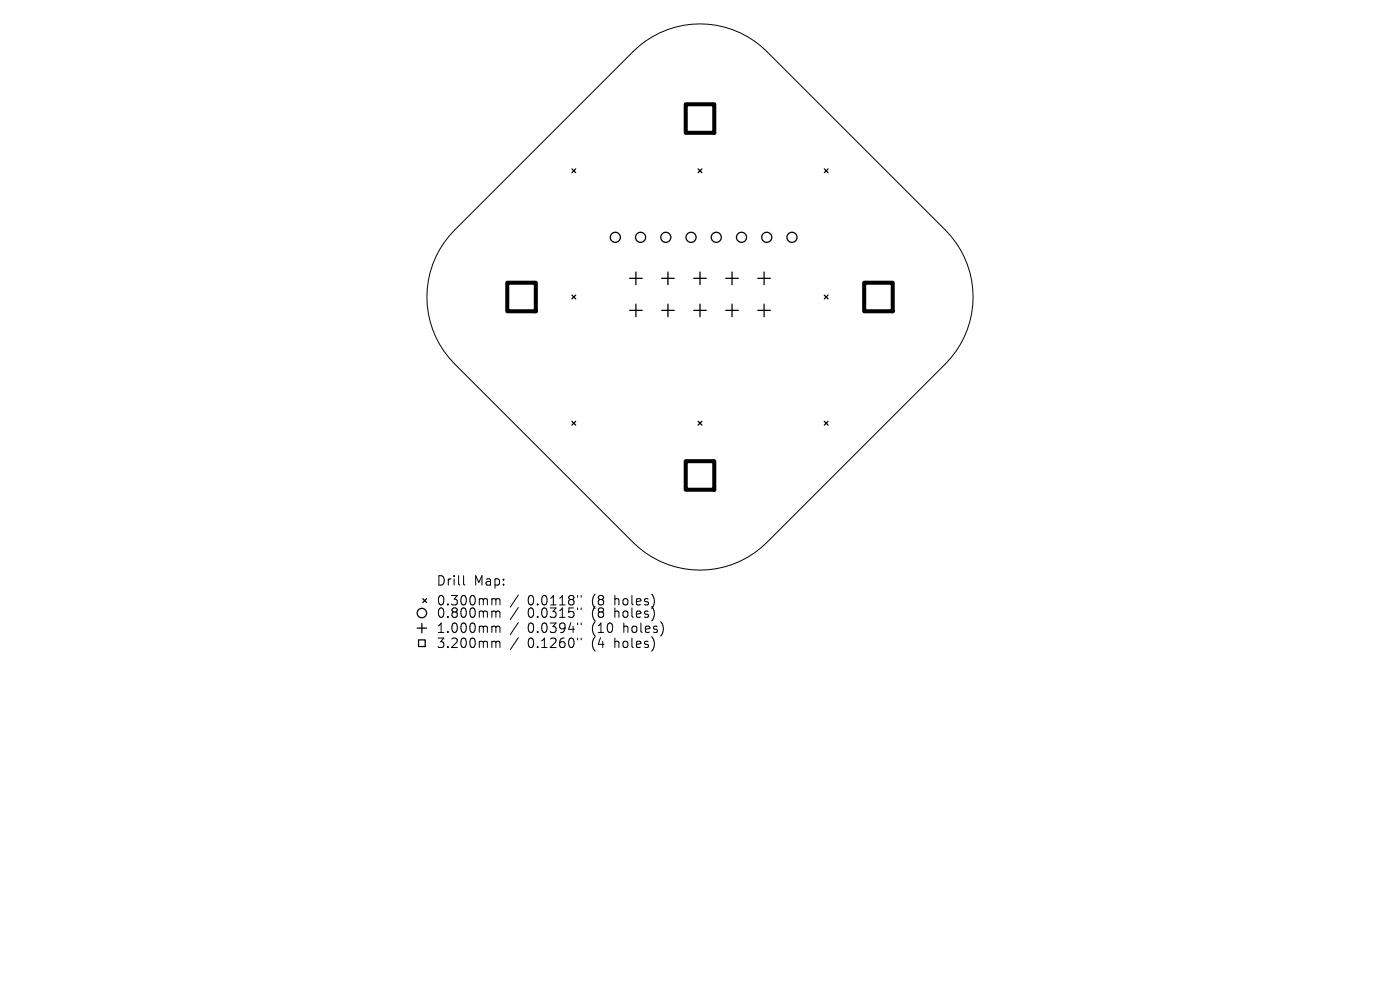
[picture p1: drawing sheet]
<svg xmlns="http://www.w3.org/2000/svg" width="297mm" height="210mm" viewBox="0 0 297 210" stroke-linecap="round" stroke-linejoin="round" font-family="sans-serif">
<defs><g id="words">
<g font-size="2.8">
<text x="92.5" y="124.5">Drill</text>
<text x="100.5" y="124.5">Map:</text>
<text x="92.5" y="128.7">0.300mm</text>
<text x="92.5" y="131.3">0.800mm</text>
<text x="111.9" y="128.7">0.0118&quot;</text>
<text x="111.9" y="131.3">0.0315&quot;</text>
<text x="125.7" y="128.7">(8</text>
<text x="125.7" y="131.3">(8</text>
<text x="130.6" y="128.7">holes)</text>
<text x="130.6" y="131.3">holes)</text>
<text x="92.5" y="134.5">1.000mm</text>
<text x="92.5" y="137.7">3.200mm</text>
<text x="111.9" y="134.5">0.0394&quot;</text>
<text x="111.9" y="137.7">0.1260&quot;</text>
<text x="125.7" y="134.5">(10</text>
<text x="125.7" y="137.7">(4</text>
<text x="130.6" y="137.7">holes)</text>
<text x="132.5" y="134.5">holes)</text>
</g>
</g></defs>
<g fill="none" stroke="#000" stroke-width=".21">
<path d="M96.4 48.8l37.9-37.9a20.1 20.1 0 0 1 28.4 0l37.9 37.9a20.1 20.1 0 0 1 0 28.4l-37.9 37.9a20.1 20.1 0 0 1-28.4 0l-37.9-37.9a20.1 20.1 0 0 1 0-28.4zM98.3 122.1v1.7l.3 .3M104.6 127h.3l.3 .3M104.6 129.6h.3l.3 .3M104.6 132.8h.3l.3 .3M104.6 136l.5 .1 .1 .2M105.2 127.3l.3-.3 .5 .1 .1 1.2M105.2 127.3v1M105.2 129.9v1.1M105.2 133.1v1.1M105.2 136.3v1.1M105.2 129.9l.3-.3 .5 .1 .1 1.3"/>
<path d="M105.2 133.1l.3-.3 .5 .1 .1 1.3M105.2 136.3l.3-.3 .5 .1 .1 1.3M110 126.2l-1.8 2.6M110 128.9l-1.8 2.5M110 132.1l-1.8 2.5M110 135.3l-1.8 2.5M122.5 126.3v.4M122.5 129v.3M122.5 132.2v.3M122.5 135.4v.3M123.3 126.3v.4M123.3 129v.3"/>
<path d="M123.3 132.2v.3M123.3 135.4v.3"/>
</g>
<g fill="none" stroke="#000" stroke-width=".27">
<path d="M121.3 35.8l.8 .8M122.1 35.8l-.8 .8M148.1 35.8l.8 .8M148.9 35.8l-.8 .8M174.9 35.8l.8 .8M175.7 35.8l-.8 .8M133.6 59h2.6M134.9 57.7v2.7M140.4 59h2.6M141.7 57.7v2.7M147.2 59h2.6M148.5 57.7v2.7"/>
<path d="M154 59h2.6M155.3 57.7v2.7M160.8 59h2.6M162.1 57.7v2.7M121.3 62.6l.8 .8M122.1 62.6l-.8 .8M133.6 65.8h2.6M134.9 64.5v2.7M140.4 65.8h2.6M141.7 64.5v2.7M147.2 65.8h2.6M148.5 64.5v2.7"/>
<path d="M154 65.8h2.6M155.3 64.5v2.7M160.8 65.8h2.6M162.1 64.5v2.7M174.9 62.6l.8 .8M175.7 62.6l-.8 .8M121.3 89.4l.8 .8M122.1 89.4l-.8 .8M148.1 89.4l.8 .8M148.9 89.4l-.8 .8M174.9 89.4l.8 .8M175.7 89.4l-.8 .8"/>
<path d="M88.5 133.2h2M88.8 135.7h1.4v1.5h-1.4zM89.5 132.2v2M89.7 127l.8 .8M90.5 127l-.8 .8"/>
<circle cx="130.5" cy="50.3" r="1.07"/>
<circle cx="135.9" cy="50.3" r="1.07"/>
<circle cx="141.2" cy="50.3" r="1.07"/>
<circle cx="146.6" cy="50.3" r="1.07"/>
<circle cx="152" cy="50.3" r="1.07"/>
<circle cx="157.3" cy="50.3" r="1.07"/>
<circle cx="162.7" cy="50.3" r="1.07"/>
<circle cx="168" cy="50.3" r="1.07"/>
<circle cx="89.5" cy="130" r="1"/>
</g>
<path d="M145.5 22.1h6v6.1h-6zM107.6 60h6.1v6h-6.1zM183.3 60h6.1v6h-6.1zM145.5 97.8h6v6.1h-6z" fill="none" stroke="#000" stroke-width=".86"/>
<use href="#words"/>
</svg>
